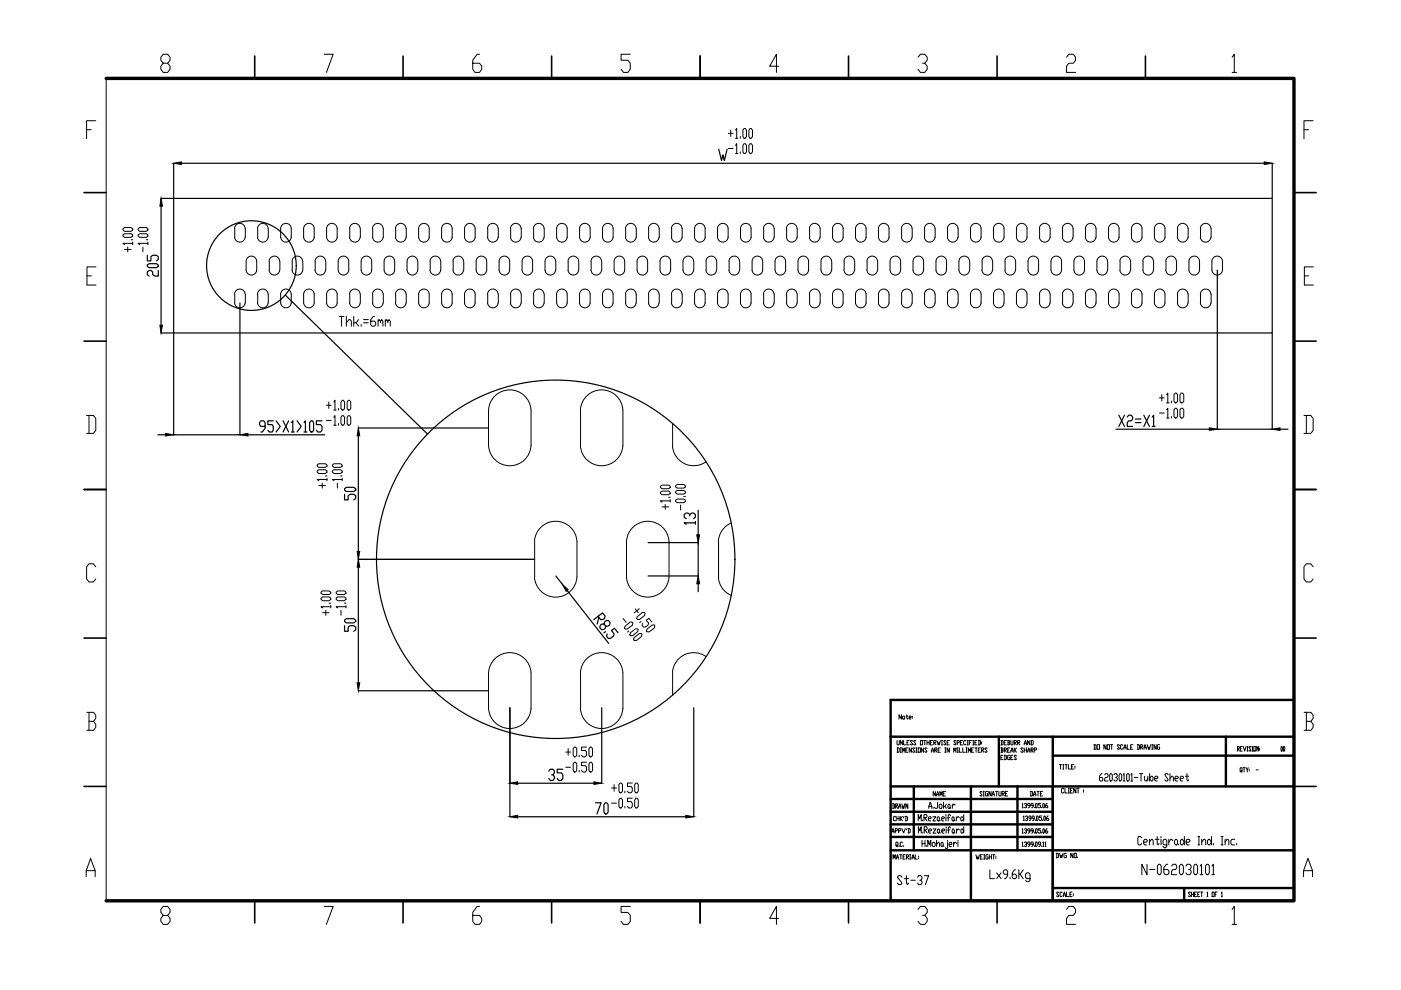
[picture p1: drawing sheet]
<svg xmlns="http://www.w3.org/2000/svg" width="297mm" height="210mm" viewBox="0 0 297 210" stroke-linecap="round" stroke-linejoin="round" font-family="sans-serif">
<!-- layer: 0 -->
<g fill="none" stroke="#000" stroke-width=".21">
<path d="M22.5 16.6v174.4M34.6 13.4l-.5-.6v-.7l.5-.6h.9l.6 .6v.7l-.6 .6h-.9l-.5 .6v.7l.5 .7h.9l.6-.7v-.7l-.6-.6M68.7 11.5h1.9l-1.4 3.9M101.7 11.5h-.5l-1 1.3v1.9l.5 .7h1l.4-.7v-.7l-.4-.6h-1.5M133.6 11.5h-1.9v1.3h1.4l.5 .6v1.3l-.5 .7h-.9l-.5-.7M165.1 14h-1.9l1.4-2.5v3.9M194.6 12.1l.5-.6h1l.5 .6v.7l-.5 .6h-.5M196.1 13.4l.5 .6v.7l-.5 .7h-1l-.5-.7M226.1 12.1l.5-.6h1l.4 .6v.7l-.4 .6h-1l-.5 .6v1.4h1.9M261.2 12.1l.5-.6v3.9M261.2 15.4h1M18.4 27.5h.9"/>
<path d="M20.3 25.6h-1.9v3.8M154.4 28.3h1M154.4 31.5h1M154.9 27.6v1.3M155.9 27.6l.3-.4v2.1M155.9 30.8l.3-.3v2M155.9 29.3h.5M155.9 32.5h.5M157 28.9v.4M157 32.2v.3M157.8 27.2h.2l.3 .4v1.3l-.3 .4h-.2l-.3-.4v-1.3zM157.8 30.5h.2l.3 .3v1.4l-.3 .3h-.2l-.3-.3v-1.4z"/>
<path d="M159 27.2h.3l.2 .4v1.3l-.2 .4h-.3l-.2-.4v-1.3zM159 30.5h.3l.2 .3v1.4l-.2 .3h-.3l-.2-.3v-1.4zM276.5 27.5h.9M278.4 25.6h-1.9v3.8M18.4 58.5h1M20.3 56.6h-1.9v3.8h1.9M26.1 49.8l.3-.2h1.4l.3 .2v.3l-.3 .2h-1.4l-.3-.2zM26.1 48.5l.3-.3h1.4l.3 .3v.3l-.3 .3h-1.4l-.3-.3zM26.4 52.9h1.4M27.1 52.4v1M27.8 50.8h.3M28.1 51.6h-2l.3 .3"/>
<path d="M28.1 51.3v.6M29.3 49.8l.3-.2h1.4l.4 .2v.3l-.4 .2h-1.4l-.3-.2zM29.3 48.5l.3-.3h1.4l.4 .3v.3l-.4 .3h-1.4l-.3-.3zM30.3 52.4v1M31 50.8h.4M31.4 51.6h-2.1l.3 .3M31.4 51.3v.6M49.7 50.3a1.12 1.12 0 0 0 1.1 1 1.12 1.12 0 0 0 1.2-1M49.7 48.4a1.12 1.12 0 0 1 1.1-1 1.12 1.12 0 0 1 1.2 1M49.8 48.4v1.9M52 48.4v1.9M52.2 55.4v1.9"/>
<path d="M52.2 55.4a1.12 1.12 0 0 1 1.1-1.1 1.12 1.12 0 0 1 1.1 1.1M54.4 55.4v1.9a1.12 1.12 0 0 1-1.1 1 1.12 1.12 0 0 1-1.1-1M54.6 50.3a1.12 1.12 0 0 0 1.1 1 1.12 1.12 0 0 0 1.1-1M54.6 48.4a1.12 1.12 0 0 1 1.1-1 1.12 1.12 0 0 1 1.1 1M54.6 48.4v1.9M56.9 48.4v1.9M57.1 55.4a1.12 1.12 0 0 1 1.1-1.1 1.12 1.12 0 0 1 1.1 1.1M57.1 55.4v1.9M59.3 55.4v1.9a1.12 1.12 0 0 1-1.1 1 1.12 1.12 0 0 1-1.1-1M59.7 47.8a1.12 1.12 0 0 1 1.3-.4 1.12 1.12 0 0 1 .8 1l-.1 1.9a1.12 1.12 0 0 1-1.1 1 1.12 1.12 0 0 1-1.1-1v-1.9zM61.9 57.3a1.12 1.12 0 0 0 1.1 1 1.12 1.12 0 0 0 1.2-1M61.9 55.4a1.12 1.12 0 0 1 1.1-1.1 1.12 1.12 0 0 1 1.2 1.1"/>
<path d="M62 55.4v1.9M64.2 55.4v1.9M64.6 47.8a1.12 1.12 0 0 1 1.2-.4 1.12 1.12 0 0 1 .8 1v1.9a1.12 1.12 0 0 1-1.1 1 1.12 1.12 0 0 1-1.1-1v-1.9zM66.8 57.3a1.12 1.12 0 0 0 1.1 1 1.12 1.12 0 0 0 1.1-1M66.8 55.4a1.12 1.12 0 0 1 1.1-1.1 1.12 1.12 0 0 1 1.1 1.1M66.8 55.4v1.9M69.1 55.4v1.9M69.5 47.8a1.12 1.12 0 0 1 1.2-.4 1.12 1.12 0 0 1 .8 1v1.9a1.12 1.12 0 0 1-1.1 1 1.12 1.12 0 0 1-1.2-1v-1.9zM71.7 55.4v1.9a1.12 1.12 0 0 0 1.1 1 1.12 1.12 0 0 0 1.1-1v-1.9M71.7 55.4a1.12 1.12 0 0 1 1.1-1.1 1.12 1.12 0 0 1 1.1 1.1M74.1 50.3a1.12 1.12 0 0 0 1.1 1 1.12 1.12 0 0 0 1.2-1M74.1 48.4a1.12 1.12 0 0 1 1.1-1 1.12 1.12 0 0 1 1.2 1"/>
<path d="M74.2 48.4v1.9M76.4 48.4v1.9M76.6 55.4v1.9a1.12 1.12 0 0 0 1.1 1 1.12 1.12 0 0 0 1.1-1v-1.9M76.6 55.4a1.12 1.12 0 0 1 1.1-1.1 1.12 1.12 0 0 1 1.1 1.1M79 50.3a1.12 1.12 0 0 0 1.1 1 1.12 1.12 0 0 0 1.1-1M79 48.4a1.12 1.12 0 0 1 1.1-1 1.12 1.12 0 0 1 1.1 1M79 48.4v1.9M81.3 48.4v1.9M81.4 55.4v1.9a1.12 1.12 0 0 0 1.2 1 1.12 1.12 0 0 0 1.1-1v-1.9M81.4 55.4a1.12 1.12 0 0 1 1.2-1.1 1.12 1.12 0 0 1 1.1 1.1M83.9 50.3a1.12 1.12 0 0 0 1.1 1 1.12 1.12 0 0 0 1.1-1M83.9 48.4a1.12 1.12 0 0 1 1.1-1 1.12 1.12 0 0 1 1.1 1"/>
<path d="M83.9 48.4v1.9M86.1 48.4v1.9M86.3 55.4v1.9a1.12 1.12 0 0 0 1.1 1 1.12 1.12 0 0 0 1.1-1l.1-1.9M86.3 55.4a1.12 1.12 0 0 1 1.1-1.1 1.12 1.12 0 0 1 1.1 1.1M89 47.8a1.12 1.12 0 0 1 1.2-.4 1.12 1.12 0 0 1 .8 1v1.9a1.12 1.12 0 0 1-1.1 1 1.12 1.12 0 0 1-1.1-1v-1.9zM91.2 57.3a1.12 1.12 0 0 0 1.1 1 1.12 1.12 0 0 0 1.1-1M91.2 55.4a1.12 1.12 0 0 1 1.1-1.1 1.12 1.12 0 0 1 1.1 1.1M91.2 55.4v1.9M93.5 55.4v1.9M93.9 47.8a1.12 1.12 0 0 1 1.2-.4 1.12 1.12 0 0 1 .8 1v1.9a1.12 1.12 0 0 1-1.2 1 1.12 1.12 0 0 1-1.1-1v-1.9zM96 57.3a1.12 1.12 0 0 0 1.2 1 1.12 1.12 0 0 0 1.1-1M96 55.4a1.12 1.12 0 0 1 1.2-1.1 1.12 1.12 0 0 1 1.1 1.1"/>
<path d="M96.1 55.4v1.9M98.3 55.4v1.9M98.7 47.8a1.12 1.12 0 0 1 1.3-.4 1.12 1.12 0 0 1 .7 1v1.9a1.12 1.12 0 0 1-1.1 1 1.12 1.12 0 0 1-1.1-1v-1.9zM101 55.4v1.9a1.12 1.12 0 0 0 1.1 1 1.12 1.12 0 0 0 1.1-1v-1.9M101 55.4a1.12 1.12 0 0 1 1.1-1.1 1.12 1.12 0 0 1 1.1 1.1M103.4 50.3a1.12 1.12 0 0 0 1.1 1 1.12 1.12 0 0 0 1.1-1M103.4 48.4a1.12 1.12 0 0 1 1.1-1 1.12 1.12 0 0 1 1.1 1M103.4 48.4v1.9M105.6 48.4v1.9M105.8 55.4v1.9a1.12 1.12 0 0 0 1.1 1 1.12 1.12 0 0 0 1.2-1v-1.9M105.8 55.4a1.12 1.12 0 0 1 1.1-1.1 1.12 1.12 0 0 1 1.2 1.1M108.2 50.3a1.12 1.12 0 0 0 1.2 1 1.12 1.12 0 0 0 1.1-1"/>
<path d="M108.2 48.4a1.12 1.12 0 0 1 1.2-1 1.12 1.12 0 0 1 1.1 1M108.3 48.4v1.9M110.5 48.4v1.9M110.7 55.4v1.9a1.12 1.12 0 0 0 1.1 1 1.12 1.12 0 0 0 1.1-1v-1.9M110.7 55.4a1.12 1.12 0 0 1 1.1-1.1 1.12 1.12 0 0 1 1.1 1.1M113.1 50.3a1.12 1.12 0 0 0 1.1 1 1.12 1.12 0 0 0 1.1-1M113.1 48.4a1.12 1.12 0 0 1 1.1-1 1.12 1.12 0 0 1 1.1 1M113.1 48.4v1.9M115.4 48.4v1.9M115.6 55.4v1.9a1.12 1.12 0 0 0 1.1 1 1.12 1.12 0 0 0 1.1-1M115.6 55.4a1.12 1.12 0 0 1 1.1-1.1 1.12 1.12 0 0 1 1.1 1.1M117.8 55.4v1.9"/>
<path d="M118.3 47.8a1.12 1.12 0 0 1 1.2-.4 1.12 1.12 0 0 1 .8 1v1.9a1.12 1.12 0 0 1-1.2 1 1.12 1.12 0 0 1-1.1-1v-1.9zM120.4 57.3a1.12 1.12 0 0 0 1.1 1 1.12 1.12 0 0 0 1.2-1M120.4 55.4a1.12 1.12 0 0 1 1.1-1.1 1.12 1.12 0 0 1 1.2 1.1M120.5 55.4v1.9M122.7 55.4v1.9M123.1 47.8a1.12 1.12 0 0 1 1.2-.4 1.12 1.12 0 0 1 .8 1v1.9a1.12 1.12 0 0 1-1.1 1 1.12 1.12 0 0 1-1.1-1v-1.9zM125.3 57.3a1.12 1.12 0 0 0 1.1 1 1.12 1.12 0 0 0 1.1-1M125.3 55.4a1.12 1.12 0 0 1 1.1-1.1 1.12 1.12 0 0 1 1.1 1.1M125.3 55.4v1.9M127.6 55.4v1.9M128 47.8a1.12 1.12 0 0 1 1.2-.4 1.12 1.12 0 0 1 .8 1v1.9a1.12 1.12 0 0 1-1.1 1 1.12 1.12 0 0 1-1.2-1v-1.9zM130.2 55.4v1.9a1.12 1.12 0 0 0 1.1 1 1.12 1.12 0 0 0 1.1-1v-1.9"/>
<path d="M130.2 55.4a1.12 1.12 0 0 1 1.1-1.1 1.12 1.12 0 0 1 1.1 1.1M132.6 50.3a1.12 1.12 0 0 0 1.1 1 1.12 1.12 0 0 0 1.2-1M132.6 48.4a1.12 1.12 0 0 1 1.1-1 1.12 1.12 0 0 1 1.2 1M132.7 48.4v1.9M134.9 48.4v1.9M135.1 55.4v1.9a1.12 1.12 0 0 0 1.1 1 1.12 1.12 0 0 0 1.1-1v-1.9M135.1 55.4a1.12 1.12 0 0 1 1.1-1.1 1.12 1.12 0 0 1 1.1 1.1M137.5 50.3a1.12 1.12 0 0 0 1.1 1 1.12 1.12 0 0 0 1.1-1M137.5 48.4a1.12 1.12 0 0 1 1.1-1 1.12 1.12 0 0 1 1.1 1M137.5 48.4v1.9M139.8 48.4v1.9M139.9 55.4v1.9a1.12 1.12 0 0 0 1.2 1 1.12 1.12 0 0 0 1.1-1v-1.9"/>
<path d="M139.9 55.4a1.12 1.12 0 0 1 1.2-1.1 1.12 1.12 0 0 1 1.1 1.1M144.6 48.4a1.1 1.1 0 0 0-1.1-1 1.1 1.1 0 0 0-1.1 1v1.9a1.12 1.12 0 0 0 1.1 1 1.12 1.12 0 0 0 1.1-1M144.6 48.4v1.9M144.8 55.4v1.9a1.12 1.12 0 0 0 1.1 1 1.12 1.12 0 0 0 1.1-1M144.8 55.4a1.12 1.12 0 0 1 1.1-1.1 1.12 1.12 0 0 1 1.1 1.1M147.1 55.4v1.9M147.5 47.8a1.12 1.12 0 0 1 1.2-.4 1.12 1.12 0 0 1 .8 1v1.9a1.12 1.12 0 0 1-1.1 1 1.12 1.12 0 0 1-1.1-1v-1.9zM149.7 57.3a1.12 1.12 0 0 0 1.1 1 1.12 1.12 0 0 0 1.1-1M149.7 55.4a1.12 1.12 0 0 1 1.1-1.1 1.12 1.12 0 0 1 1.1 1.1M149.7 55.4v1.9M152 55.4v1.9M152.4 47.8a1.12 1.12 0 0 1 1.2-.4 1.12 1.12 0 0 1 .8 1v1.9a1.12 1.12 0 0 1-1.1 1 1.12 1.12 0 0 1-1.2-1v-1.9z"/>
<path d="M154.5 55.4a1.12 1.12 0 0 1 1.2-1.1 1.12 1.12 0 0 1 1.1 1.1M154.6 55.4l-.1 1.9a1.12 1.12 0 0 0 1.2 1 1.12 1.12 0 0 0 1.1-1M156.8 55.4v1.9M157.2 47.8a1.12 1.12 0 0 1 1.3-.4 1.12 1.12 0 0 1 .7 1v1.9a1.12 1.12 0 0 1-1.1 1 1.12 1.12 0 0 1-1.1-1v-1.9zM159.5 55.4v1.9a1.12 1.12 0 0 0 1.1 1 1.12 1.12 0 0 0 1.1-1v-1.9M159.5 55.4a1.12 1.12 0 0 1 1.1-1.1 1.12 1.12 0 0 1 1.1 1.1M161.9 50.3a1.12 1.12 0 0 0 1.1 1 1.12 1.12 0 0 0 1.1-1M161.9 48.4a1.12 1.12 0 0 1 1.1-1 1.12 1.12 0 0 1 1.1 1M161.9 48.4v1.9M164.2 48.4v1.9M164.3 55.4v1.9a1.12 1.12 0 0 0 1.1 1 1.12 1.12 0 0 0 1.2-1v-1.9M164.3 55.4a1.12 1.12 0 0 1 1.1-1.1 1.12 1.12 0 0 1 1.2 1.1"/>
<path d="M169 48.4a1.1 1.1 0 0 0-1.1-1 1.1 1.1 0 0 0-1.1 1l-.1 1.9a1.12 1.12 0 0 0 1.2 1 1.12 1.12 0 0 0 1.1-1M169 48.4v1.9M169.2 55.4v1.9a1.12 1.12 0 0 0 1.1 1 1.12 1.12 0 0 0 1.1-1v-1.9M169.2 55.4a1.12 1.12 0 0 1 1.1-1.1 1.12 1.12 0 0 1 1.1 1.1M173.8 48.4a1.1 1.1 0 0 0-1.1-1 1.1 1.1 0 0 0-1.1 1v1.9a1.12 1.12 0 0 0 1.1 1 1.12 1.12 0 0 0 1.1-1M173.9 48.4v1.9M174.1 55.4v1.9a1.12 1.12 0 0 0 1.1 1 1.12 1.12 0 0 0 1.1-1M174.1 55.4a1.12 1.12 0 0 1 1.1-1.1 1.12 1.12 0 0 1 1.1 1.1M176.3 55.4v1.9M178.8 48.4a1.12 1.12 0 0 0-1.2-1 1.12 1.12 0 0 0-1.1 1v1.9a1.12 1.12 0 0 0 1.1 1 1.12 1.12 0 0 0 1.2-1M178.8 48.4v1.9M178.9 57.3a1.12 1.12 0 0 0 1.2 1 1.12 1.12 0 0 0 1.1-1"/>
<path d="M178.9 55.4a1.12 1.12 0 0 1 1.2-1.1 1.12 1.12 0 0 1 1.1 1.1M179 55.4v1.9M181.2 55.4v1.9M181.6 47.8a1.12 1.12 0 0 1 1.2-.4 1.12 1.12 0 0 1 .8 1v1.9a1.12 1.12 0 0 1-1.1 1 1.12 1.12 0 0 1-1.1-1v-1.9zM183.8 55.4a1.12 1.12 0 0 1 1.1-1.1 1.12 1.12 0 0 1 1.1 1.1M183.8 55.4v1.9a1.12 1.12 0 0 0 1.1 1 1.12 1.12 0 0 0 1.1-1M186.1 55.4v1.9M186.5 47.8a1.12 1.12 0 0 1 1.2-.4 1.12 1.12 0 0 1 .8 1v1.9a1.12 1.12 0 0 1-1.1 1 1.12 1.12 0 0 1-1.1-1v-1.9zM188.7 55.4v1.9a1.12 1.12 0 0 0 1.1 1 1.12 1.12 0 0 0 1.1-1M188.7 55.4a1.12 1.12 0 0 1 1.1-1.1 1.12 1.12 0 0 1 1.1 1.1M191 55.4v1.9M191.1 50.3a1.12 1.12 0 0 0 1.1 1 1.12 1.12 0 0 0 1.2-1"/>
<path d="M191.1 48.4a1.12 1.12 0 0 1 1.1-1 1.12 1.12 0 0 1 1.2 1M191.2 48.4v1.9M193.4 48.4v1.9M193.6 55.4v1.9a1.12 1.12 0 0 0 1.1 1 1.12 1.12 0 0 0 1.1-1v-1.9M193.6 55.4a1.12 1.12 0 0 1 1.1-1.1 1.12 1.12 0 0 1 1.1 1.1M198.2 48.4a1.1 1.1 0 0 0-1.1-1 1.1 1.1 0 0 0-1.1 1v1.9a1.12 1.12 0 0 0 1.1 1 1.12 1.12 0 0 0 1.1-1M198.3 48.4v1.9M198.4 55.4v1.9a1.12 1.12 0 0 0 1.2 1 1.12 1.12 0 0 0 1.1-1v-1.9M198.4 55.4a1.12 1.12 0 0 1 1.2-1.1 1.12 1.12 0 0 1 1.1 1.1M200.9 50.3a1.12 1.12 0 0 0 1.1 1 1.12 1.12 0 0 0 1.1-1M200.9 48.4a1.12 1.12 0 0 1 1.1-1 1.12 1.12 0 0 1 1.1 1M200.9 48.4v1.9"/>
<path d="M203.1 48.4v1.9M203.3 55.4v1.9a1.12 1.12 0 0 0 1.1 1 1.12 1.12 0 0 0 1.2-1M203.3 55.4a1.12 1.12 0 0 1 1.1-1.1 1.12 1.12 0 0 1 1.2 1.1M205.6 55.4v1.9M206 47.8a1.12 1.12 0 0 1 1.2-.4 1.12 1.12 0 0 1 .8 1v1.9a1.12 1.12 0 0 1-1.1 1 1.12 1.12 0 0 1-1.1-1v-1.9zM208.2 55.4a1.12 1.12 0 0 1 1.1-1.1 1.12 1.12 0 0 1 1.1 1.1M208.2 55.4v1.9a1.12 1.12 0 0 0 1.1 1 1.12 1.12 0 0 0 1.1-1M210.5 55.4v1.9M210.9 47.8a1.12 1.12 0 0 1 1.2-.4 1.12 1.12 0 0 1 .8 1v1.9a1.12 1.12 0 0 1-1.1 1 1.12 1.12 0 0 1-1.2-1v-1.9zM213.1 57.3a1.12 1.12 0 0 0 1.1 1 1.12 1.12 0 0 0 1.1-1M213.1 55.4a1.12 1.12 0 0 1 1.1-1.1 1.12 1.12 0 0 1 1.1 1.1M213.1 55.4v1.9"/>
<path d="M215.3 55.4v1.9M215.7 47.8a1.12 1.12 0 0 1 1.3-.4 1.12 1.12 0 0 1 .7 1v1.9a1.12 1.12 0 0 1-1.1 1 1.12 1.12 0 0 1-1.1-1v-1.9zM218 55.4v1.9a1.12 1.12 0 0 0 1.1 1 1.12 1.12 0 0 0 1.1-1v-1.9M218 55.4a1.12 1.12 0 0 1 1.1-1.1 1.12 1.12 0 0 1 1.1 1.1M222.6 48.4a1.1 1.1 0 0 0-1.1-1 1.1 1.1 0 0 0-1.1 1v1.9a1.12 1.12 0 0 0 1.1 1 1.12 1.12 0 0 0 1.1-1M222.7 48.4v1.9M222.8 55.4v1.9a1.12 1.12 0 0 0 1.2 1 1.12 1.12 0 0 0 1.1-1v-1.9M222.8 55.4a1.12 1.12 0 0 1 1.2-1.1 1.12 1.12 0 0 1 1.1 1.1M225.2 50.3a1.12 1.12 0 0 0 1.2 1 1.12 1.12 0 0 0 1.1-1M225.2 48.4a1.12 1.12 0 0 1 1.2-1 1.12 1.12 0 0 1 1.1 1M225.3 48.4v1.9M227.5 48.4v1.9"/>
<path d="M227.7 55.4v1.9a1.12 1.12 0 0 0 1.1 1 1.12 1.12 0 0 0 1.1-1v-1.9M227.7 55.4a1.12 1.12 0 0 1 1.1-1.1 1.12 1.12 0 0 1 1.1 1.1M230.1 48.4a1.15 1.15 0 0 1 1.2-1 1.15 1.15 0 0 1 1.1 1v1.9a1.12 1.12 0 0 1-1.2 1 1.12 1.12 0 0 1-1.1-1M230.2 48.4v1.9M232.6 55.4v1.9a1.12 1.12 0 0 0 1.1 1 1.12 1.12 0 0 0 1.1-1M232.6 55.4a1.12 1.12 0 0 1 1.1-1.1 1.12 1.12 0 0 1 1.1 1.1M234.9 55.4v1.9M235.3 47.8a1.12 1.12 0 0 1 1.2-.4 1.12 1.12 0 0 1 .8 1v1.9a1.12 1.12 0 0 1-1.2 1 1.12 1.12 0 0 1-1.1-1v-1.9zM237.4 55.4a1.12 1.12 0 0 1 1.2-1.1 1.12 1.12 0 0 1 1.1 1.1M237.5 55.4l-.1 1.9a1.12 1.12 0 0 0 1.2 1 1.12 1.12 0 0 0 1.1-1M239.7 55.4v1.9M240.1 47.8a1.12 1.12 0 0 1 1.2-.4 1.12 1.12 0 0 1 .8 1v1.9a1.12 1.12 0 0 1-1.1 1 1.12 1.12 0 0 1-1.1-1v-1.9z"/>
<path d="M242.3 55.4a1.12 1.12 0 0 1 1.1-1.1 1.12 1.12 0 0 1 1.1 1.1M242.3 55.4v1.9M244.6 55.4l-.1 1.9a1.12 1.12 0 0 1-1.1 1 1.12 1.12 0 0 1-1.1-1M245 47.8a1.12 1.12 0 0 1 1.2-.4 1.12 1.12 0 0 1 .8 1v1.9a1.12 1.12 0 0 1-1.1 1 1.12 1.12 0 0 1-1.1-1v-1.9zM247.2 57.3a1.12 1.12 0 0 0 1.1 1 1.12 1.12 0 0 0 1.1-1M247.2 55.4a1.12 1.12 0 0 1 1.1-1.1 1.12 1.12 0 0 1 1.1 1.1M247.2 55.4v1.9M249.5 55.4v1.9M251.9 48.4a1.1 1.1 0 0 0-1.1-1 1.1 1.1 0 0 0-1.1 1l-.1 1.9a1.12 1.12 0 0 0 1.1 1 1.12 1.12 0 0 0 1.2-1M251.9 48.4v1.9M252.1 55.4v1.9a1.12 1.12 0 0 0 1.1 1 1.12 1.12 0 0 0 1.1-1v-1.9M252.1 55.4a1.12 1.12 0 0 1 1.1-1.1 1.12 1.12 0 0 1 1.1 1.1"/>
<path d="M254.5 48.4a1.15 1.15 0 0 1 1.1-1 1.15 1.15 0 0 1 1.2 1l-.1 1.9a1.12 1.12 0 0 1-1.1 1 1.12 1.12 0 0 1-1.1-1M254.5 48.4v1.9M256.9 55.4l.1 1.9a1.12 1.12 0 0 0 1.1 1 1.12 1.12 0 0 0 1.1-1v-1.9M257 55.4a1.12 1.12 0 0 1 1.1-1.1 1.12 1.12 0 0 1 1.1 1.1M276.5 58.5h1M278.5 56.6h-2v3.8h2M49.7 64.2a1.12 1.12 0 0 0 1.1 1.1 1.12 1.12 0 0 0 1.2-1.1M49.7 62.3a1.12 1.12 0 0 1 1.1-1 1.12 1.12 0 0 1 1.2 1M49.8 62.3v1.9M52 62.3v1.9M54.6 64.2a1.12 1.12 0 0 0 1.1 1.1 1.12 1.12 0 0 0 1.1-1.1M54.6 62.3a1.12 1.12 0 0 1 1.1-1 1.12 1.12 0 0 1 1.1 1"/>
<path d="M54.6 62.3v1.9M56.9 62.3v1.9M59.5 64.2v-1.9a1.12 1.12 0 0 1 1.1-1 1.12 1.12 0 0 1 1.1 1l.1 1.9M59.5 64.2a1.12 1.12 0 0 0 1.1 1.1 1.12 1.12 0 0 0 1.1-1.1M64.4 64.2v-1.9a1.12 1.12 0 0 1 1.1-1 1.12 1.12 0 0 1 1.1 1v1.9M64.4 64.2a1.12 1.12 0 0 0 1.1 1.1 1.12 1.12 0 0 0 1.1-1.1M69.2 64.2v-1.9a1.12 1.12 0 0 1 1.2-1 1.12 1.12 0 0 1 1.1 1v1.9M69.2 64.2a1.12 1.12 0 0 0 1.2 1.1 1.12 1.12 0 0 0 1.1-1.1M71.9 67.1h1M72.4 67.1v2.1M73.4 68.4l.6-.6h.2l.3 .3v1.1M73.4 67.1v2.1"/>
<path d="M74.1 64.2a1.12 1.12 0 0 0 1.1 1.1 1.12 1.12 0 0 0 1.2-1.1M74.1 62.3a1.12 1.12 0 0 1 1.1-1 1.12 1.12 0 0 1 1.2 1M74.2 62.3v1.9M75 67.1v2.1M75.5 68.4l.5 .8M76 67.8l-.5 .6h-.5M76.4 62.3v1.9M76.6 68.8v.4M77.1 67.8h1M77.1 68.4h1M79 64.2a1.12 1.12 0 0 0 1.1 1.1 1.12 1.12 0 0 0 1.1-1.1M79 62.3a1.12 1.12 0 0 1 1.1-1 1.12 1.12 0 0 1 1.1 1"/>
<path d="M79 62.3v1.9M79.4 67.1h-.3l-.5 .7v1l.3 .4h.5l.3-.4v-.4l-.3-.3h-.8M80.2 68.1l.2-.3 .3 .3v.3M80.2 67.8v1.4M80.7 68.1l.2-.3 .3 .3v1.1M81.3 62.3v1.9M81.7 68.1l.3-.3 .2 .3v.3M81.7 67.8v1.4M82.2 68.1l.3-.3 .2 .3v1.1M83.9 64.2a1.12 1.12 0 0 0 1.1 1.1 1.12 1.12 0 0 0 1.1-1.1M83.9 62.3a1.12 1.12 0 0 1 1.1-1 1.12 1.12 0 0 1 1.1 1M83.9 62.3v1.9"/>
<path d="M86.1 62.3v1.9M88.8 64.2v-1.9a1.12 1.12 0 0 1 1.1-1 1.12 1.12 0 0 1 1.1 1v1.9M88.8 64.2a1.12 1.12 0 0 0 1.1 1.1 1.12 1.12 0 0 0 1.1-1.1M93.6 64.2v-1.9a1.12 1.12 0 0 1 1.1-1 1.12 1.12 0 0 1 1.2 1v1.9M93.6 64.2a1.12 1.12 0 0 0 1.1 1.1 1.12 1.12 0 0 0 1.2-1.1M98.5 64.2v-1.9a1.12 1.12 0 0 1 1.1-1 1.12 1.12 0 0 1 1.1 1v1.9M98.5 64.2a1.12 1.12 0 0 0 1.1 1.1 1.12 1.12 0 0 0 1.1-1.1M103.4 64.2a1.12 1.12 0 0 0 1.1 1.1 1.12 1.12 0 0 0 1.1-1.1M103.4 62.3a1.12 1.12 0 0 1 1.1-1 1.12 1.12 0 0 1 1.1 1M103.4 62.3v1.9M105.6 62.3v1.9M108.2 64.2a1.12 1.12 0 0 0 1.2 1.1 1.12 1.12 0 0 0 1.1-1.1"/>
<path d="M108.2 62.3a1.12 1.12 0 0 1 1.2-1 1.12 1.12 0 0 1 1.1 1M108.3 62.3v1.9M110.5 62.3v1.9M113.1 64.2a1.12 1.12 0 0 0 1.1 1.1 1.12 1.12 0 0 0 1.1-1.1M113.1 62.3a1.12 1.12 0 0 1 1.1-1 1.12 1.12 0 0 1 1.1 1M113.1 62.3v1.9M115.4 62.3v1.9M118 64.2v-1.9a1.12 1.12 0 0 1 1.1-1 1.12 1.12 0 0 1 1.2 1v1.9M118 64.2a1.12 1.12 0 0 0 1.1 1.1 1.12 1.12 0 0 0 1.2-1.1M122.9 64.2v-1.9a1.12 1.12 0 0 1 1.1-1 1.12 1.12 0 0 1 1.1 1v1.9M122.9 64.2a1.12 1.12 0 0 0 1.1 1.1 1.12 1.12 0 0 0 1.1-1.1M127.7 64.2v-1.9a1.12 1.12 0 0 1 1.2-1 1.12 1.12 0 0 1 1.1 1v1.9"/>
<path d="M127.7 64.2a1.12 1.12 0 0 0 1.2 1.1 1.12 1.12 0 0 0 1.1-1.1M132.6 64.2a1.12 1.12 0 0 0 1.1 1.1 1.12 1.12 0 0 0 1.2-1.1M132.6 62.3a1.12 1.12 0 0 1 1.1-1 1.12 1.12 0 0 1 1.2 1M132.7 62.3v1.9M134.9 62.3v1.9M137.5 64.2a1.12 1.12 0 0 0 1.1 1.1 1.12 1.12 0 0 0 1.1-1.1M137.5 62.3a1.12 1.12 0 0 1 1.1-1 1.12 1.12 0 0 1 1.1 1M137.5 62.3v1.9M139.8 62.3v1.9M142.4 64.2a1.12 1.12 0 0 0 1.1 1.1 1.12 1.12 0 0 0 1.1-1.1M144.6 62.3a1.12 1.12 0 0 0-1.1-1 1.12 1.12 0 0 0-1.1 1v1.9M144.6 62.3v1.9"/>
<path d="M147.3 64.2v-1.9a1.12 1.12 0 0 1 1.1-1 1.12 1.12 0 0 1 1.1 1v1.9M147.3 64.2a1.12 1.12 0 0 0 1.1 1.1 1.12 1.12 0 0 0 1.1-1.1M152.1 64.2v-1.9a1.12 1.12 0 0 1 1.2-1 1.12 1.12 0 0 1 1.1 1v1.9M152.1 64.2a1.12 1.12 0 0 0 1.2 1.1 1.12 1.12 0 0 0 1.1-1.1M157 64.2v-1.9a1.12 1.12 0 0 1 1.1-1 1.12 1.12 0 0 1 1.1 1v1.9M157 64.2a1.12 1.12 0 0 0 1.1 1.1 1.12 1.12 0 0 0 1.1-1.1M161.9 64.2a1.12 1.12 0 0 0 1.1 1.1 1.12 1.12 0 0 0 1.1-1.1M161.9 62.3a1.12 1.12 0 0 1 1.1-1 1.12 1.12 0 0 1 1.1 1M161.9 62.3v1.9M164.2 62.3v1.9M166.7 64.2a1.12 1.12 0 0 0 1.2 1.1 1.12 1.12 0 0 0 1.1-1.1M169 62.3a1.12 1.12 0 0 0-1.1-1 1.12 1.12 0 0 0-1.2 1l.1 1.9"/>
<path d="M169 62.3v1.9M171.6 64.2a1.12 1.12 0 0 0 1.1 1.1 1.12 1.12 0 0 0 1.1-1.1M173.8 62.3a1.12 1.12 0 0 0-1.1-1 1.12 1.12 0 0 0-1.1 1v1.9M173.9 62.3v1.9M176.5 64.2a1.12 1.12 0 0 0 1.1 1.1 1.12 1.12 0 0 0 1.2-1.1M178.8 62.3a1.12 1.12 0 0 0-1.2-1 1.12 1.12 0 0 0-1.1 1v1.9M178.8 62.3v1.9M181.4 64.2v-1.9a1.12 1.12 0 0 1 1.1-1 1.12 1.12 0 0 1 1.1 1v1.9M181.4 64.2a1.12 1.12 0 0 0 1.1 1.1 1.12 1.12 0 0 0 1.1-1.1M186.3 64.2v-1.9a1.12 1.12 0 0 1 1.1-1 1.12 1.12 0 0 1 1.1 1v1.9M186.3 64.2a1.12 1.12 0 0 0 1.1 1.1 1.12 1.12 0 0 0 1.1-1.1M191.1 64.2a1.12 1.12 0 0 0 1.1 1.1 1.12 1.12 0 0 0 1.2-1.1"/>
<path d="M191.1 62.3a1.12 1.12 0 0 1 1.1-1 1.12 1.12 0 0 1 1.2 1M191.2 62.3v1.9M193.4 62.3v1.9M196 64.2a1.12 1.12 0 0 0 1.1 1.1 1.12 1.12 0 0 0 1.1-1.1M198.2 62.3a1.12 1.12 0 0 0-1.1-1 1.12 1.12 0 0 0-1.1 1v1.9M198.3 62.3v1.9M200.9 64.2a1.12 1.12 0 0 0 1.1 1.1 1.12 1.12 0 0 0 1.1-1.1M200.9 62.3a1.12 1.12 0 0 1 1.1-1 1.12 1.12 0 0 1 1.1 1M200.9 62.3v1.9M203.1 62.3v1.9M205.8 64.2v-1.9a1.12 1.12 0 0 1 1.1-1 1.12 1.12 0 0 1 1.1 1v1.9M205.8 64.2a1.12 1.12 0 0 0 1.1 1.1 1.12 1.12 0 0 0 1.1-1.1"/>
<path d="M210.6 64.2v-1.9a1.12 1.12 0 0 1 1.2-1 1.12 1.12 0 0 1 1.1 1v1.9M210.6 64.2a1.12 1.12 0 0 0 1.2 1.1 1.12 1.12 0 0 0 1.1-1.1M215.5 64.2v-1.9a1.12 1.12 0 0 1 1.1-1 1.12 1.12 0 0 1 1.1 1v1.9M215.5 64.2a1.12 1.12 0 0 0 1.1 1.1 1.12 1.12 0 0 0 1.1-1.1M220.4 64.2a1.12 1.12 0 0 0 1.1 1.1 1.12 1.12 0 0 0 1.1-1.1M222.6 62.3a1.12 1.12 0 0 0-1.1-1 1.12 1.12 0 0 0-1.1 1v1.9M222.7 62.3v1.9M225.2 64.2a1.12 1.12 0 0 0 1.2 1.1 1.12 1.12 0 0 0 1.1-1.1M225.2 62.3a1.12 1.12 0 0 1 1.2-1 1.12 1.12 0 0 1 1.1 1M225.3 62.3v1.9M227.5 62.3v1.9M230.1 64.2a1.12 1.12 0 0 0 1.1 1.1 1.12 1.12 0 0 0 1.2-1.1"/>
<path d="M230.1 62.3a1.12 1.12 0 0 1 1.1-1 1.12 1.12 0 0 1 1.2 1v1.9M230.2 62.3v1.9M235 64.2v-1.9a1.12 1.12 0 0 1 1.1-1 1.12 1.12 0 0 1 1.2 1v1.9M235 64.2a1.12 1.12 0 0 0 1.1 1.1 1.12 1.12 0 0 0 1.2-1.1M239.9 64.2v-1.9a1.12 1.12 0 0 1 1.1-1 1.12 1.12 0 0 1 1.1 1v1.9M239.9 64.2a1.12 1.12 0 0 0 1.1 1.1 1.12 1.12 0 0 0 1.1-1.1M244.8 64.2v-1.9a1.12 1.12 0 0 1 1.1-1 1.12 1.12 0 0 1 1.1 1v1.9M244.8 64.2a1.12 1.12 0 0 0 1.1 1.1 1.12 1.12 0 0 0 1.1-1.1M249.6 64.2a1.12 1.12 0 0 0 1.1 1.1 1.12 1.12 0 0 0 1.2-1.1M251.9 62.3a1.12 1.12 0 0 0-1.2-1 1.12 1.12 0 0 0-1.1 1l.1 1.9M251.9 62.3v1.9M254.5 64.2a1.12 1.12 0 0 0 1.1 1.1 1.12 1.12 0 0 0 1.1-1.1"/>
<path d="M254.5 62.3a1.12 1.12 0 0 1 1.1-1 1.12 1.12 0 0 1 1.1 1l.1 1.9M254.5 62.3v1.9M18.4 88.1h1.4l.5 .6v2.6l-.5 .6h-1.4M18.9 88.1v3.8M67.3 99.9l.3-.3h1.4l.3 .3v.2l-.3 .3h-1.4l-.3-.3zM67.3 98.6l.3-.3h1.4l.3 .3v.2l-.3 .3h-1.4l-.3-.3zM69.2 85.9h1M69.2 89.1h1M69.7 85.2v1.4M70.5 99.9l.3-.3h1.4l.3 .3v.2l-.3 .3h-1.4l-.3-.3zM70.5 98.6l.3-.3h1.4l.3 .3v.2l-.3 .3h-1.4l-.3-.3zM70.8 85.2l.2-.3v2"/>
<path d="M70.8 88.5l.2-.4v2.1M70.8 86.9h.5M70.8 90.2h.5M71.8 86.6v.3M71.8 89.8v.4M72.5 84.9h.3l.3 .3v1.4l-.3 .3h-.3l-.2-.3v-1.4zM72.5 88.1h.3l.3 .4v1.3l-.3 .4h-.3l-.2-.4v-1.3zM73.9 84.9h.2l.3 .3v1.4l-.3 .3h-.2l-.3-.3v-1.4zM73.9 88.1h.2l.3 .4v1.3l-.3 .4h-.2l-.3-.4v-1.3zM104.7 84.2a4.5 4.5 0 0 1 4.9-1.3 4.5 4.5 0 0 1 3 4v7.6a4.5 4.5 0 0 1-4.5 4.2 4.5 4.5 0 0 1-4.5-4.2v-7.6a4.5 4.5 0 0 1 1.1-2.7zM132.1 86.9a4.5 4.5 0 0 0-4.5-4.2 4.5 4.5 0 0 0-4.5 4.2v7.6a4.5 4.5 0 0 0 4.5 4.2 4.5 4.5 0 0 0 4.5-4.2M132.1 86.9v7.6"/>
<path d="M142.6 89.8v4.7a4.5 4.5 0 0 0 7.1 3.4M245.8 84.4h1M245.8 87.6h1M246.3 83.7v1.3M247.3 83.7l.3-.4v2.1M247.3 86.9l.3-.3v2M247.3 85.4h.6M247.3 88.6h.6M248.4 85v.4M248.4 88.3v.3M249.2 83.3h.2l.3 .4v1.3l-.3 .4h-.2l-.3-.4v-1.3zM249.2 86.6h.2l.3 .3v1.4l-.3 .3h-.2l-.3-.3v-1.4z"/>
<path d="M250.4 83.3h.3l.3 .4v1.3l-.3 .4h-.3l-.2-.4v-1.3zM250.4 86.6h.3l.3 .3v1.4l-.3 .3h-.3l-.2-.3v-1.4zM276.5 88.1h1.4l.5 .6v2.6l-.5 .6h-1.4M277 88.1v3.8M67.6 102.9h1.4M68.3 102.4v1.1M69 100.9h.3M69.3 101.7h-2l.3 .2M69.3 101.4v.5M71.5 102.4v1.1M72.2 100.9h.3M72.5 101.7h-2l.3 .2"/>
<path d="M72.5 101.4v.5M113.3 114.8a4.5 4.5 0 0 1 4.5-4.3 4.5 4.5 0 0 1 4.5 4.3M113.4 114.8v7.6M122.3 114.8v7.6M132.8 114.8v7.6M132.8 114.8a4.5 4.5 0 0 1 4.5-4.3 4.5 4.5 0 0 1 4.5 4.3M140 104.4l.4-.3h1.4l.3 .3v.2l-.3 .3h-1.4l-.4-.3zM140 103.1l.4-.2h1.4l.3 .2v.3l-.3 .2h-1.4l-.4-.2zM140.4 107.5h1.4M141 107v1M141.8 105.4h.3M141.8 114.8v7.6"/>
<path d="M142.1 106.2h-2.1l.4 .3M142.1 105.9v.6M143.2 106.1l.4-.3h1.4l.3 .3v.2l-.3 .3h-1.4l-.4-.3zM143.2 104.3l.4-.3h1.4l.3 .3v.2l-.3 .3h-1.4l-.4-.3zM143.2 103l.4-.3h1.4l.3 .3v.2l-.3 .3h-1.4l-.4-.3zM144.3 107.1v1M145 105.3h.3M152.3 114.8v7.6M155 110.9a4.5 4.5 0 0 0-2.7 3.9M20.3 120.2l-.5-.7h-.9l-.5 .7v2.6l.5 .6h.9l.5-.6M68.1 126.8l.3-.2h1.4l.3 .2v.3l-.3 .3h-1.4l-.3-.3zM68.1 125.5l.3-.2h1.4l.3 .2v.3l-.3 .3h-1.4l-.3-.3z"/>
<path d="M68.4 129.9h1.4M69.1 129.4v1.1M69.8 127.9h.3M70.1 128.6h-2l.3 .3M70.1 128.4v.5M71.3 126.8l.3-.2h1.4l.3 .2v.3l-.3 .3h-1.4l-.3-.3zM71.3 125.5l.3-.2h1.4l.3 .2v.3l-.3 .3h-1.4l-.3-.3zM72.3 129.4v1.1M73 127.9h.3M73.3 128.6h-2l.3 .3M73.3 128.4v.5M104.7 139.9a4.5 4.5 0 0 1 4.9-1.3 4.5 4.5 0 0 1 3 4v7.6a4.5 4.5 0 0 1-4.5 4.3 4.5 4.5 0 0 1-4.5-4.3v-7.6a4.5 4.5 0 0 1 1.1-2.7z"/>
<path d="M113.3 122.4a4.5 4.5 0 0 0 4.5 4.2 4.5 4.5 0 0 0 4.5-4.2M132.1 131.1l.6 .8M132.5 132.8l1.1-.9h.4l.2 .2-.1 .4-1.1 .9h-.4l-.2-.2zM132.8 122.4a4.5 4.5 0 0 0 4.5 4.2 4.5 4.5 0 0 0 4.5-4.2M133.3 133.8l-.3 .2M133.6 134.2l1.1-.9h.5l.1 .2-.1 .4-1.1 .9h-.4l-.2-.2zM134.4 135.2l1.1-.8 .5-.1 .1 .2-.1 .4-1.1 .9h-.4l-.1-.2zM134.7 129.1l.6 .8M135.1 130.8l1.1-.9h.4l.2 .2-.1 .4-1.1 .8h-.4l-.2-.2zM135.5 129.1l-1 .8M135.9 131.8l-.3 .2M137.2 133.4l1-.9h.5l.1 .2v.4l-1.1 .9h-.5l-.1-.2z"/>
<path d="M138.2 131.9l-.6-.8-.6 .4 .5 .6-.1 .4-.6 .5h-.4l-.3-.4 .1-.4M149.7 139.2a4.5 4.5 0 0 0-7.1 3.4v4.8M152.3 122.4a4.5 4.5 0 0 0 2.7 3.8M278.4 120.2l-.5-.7h-.9l-.5 .7v2.6l.5 .6h.9l.5-.6M18.4 151h1.4l.5 .7v.6l-.5 .6M18.9 152.9h.9l.5 .7v.6l-.5 .6h-1.4M18.9 151v3.8M120 159.5h1M120.5 158.7v1.4M121.8 158.4h.2l.3 .3v1.4l-.3 .4h-.2l-.3-.4v-1.4zM124.4 158.4h-1.1v.7h.8l.3 .4v.6l-.3 .4h-.5l-.3-.4M125.1 158.4h.3l.2 .3v1.4l-.2 .4h-.3l-.2-.4v-1.4z"/>
<path d="M132.1 142.6a4.5 4.5 0 0 0-4.5-4.2 4.5 4.5 0 0 0-4.5 4.2v7.6a4.5 4.5 0 0 0 4.5 4.3 4.5 4.5 0 0 0 4.5-4.3M132.1 142.6v7.6M190.2 157l.1 .9 .4-.1v-.8M190.2 158.6l.5 .1v.6l-.2 .2h-.3M190.3 158.6v.9M190.9 158.6h.2M190.9 159.5h.2M191 158.6v.9M191.1 151.5v1l-.5-1v1M191.4 157v.9l-.5-.9v.9M191.4 159.5v-.9l.2 .6 .2-.6v.9M191.5 151.8l.3 .2-.1 .5-.4-.2z"/>
<path d="M191.6 157v.9h.5M192.1 159h.2M192.1 151.8h.4M192.3 151.5v.8l.1 .2 .1-.2M192.3 157.5h.2M192.5 158.6h-.4v.9h.4M192.8 157h-.5v.9h.5M192.8 152.2h.3l.1-.2-.1-.2h-.2l-.1 .2 .1 .5h.2M193.2 158.6v.9l-.4-.9v.9M193.4 151.8v.2M193.4 152.2v.1M193.5 157.1l-.4-.1-.1 .1 .5 .7-.1 .1h-.3l-.1-.1"/>
<path d="M194 158.7l-.4-.1-.1 .1 .5 .6-.2 .2h-.2l-.1-.2M194.2 157.1l-.1-.1-.4 .1 .5 .7-.1 .1-.4-.1M194.2 158.6h.2M194.2 159.5h.2M194.3 158.6v.9M194.7 158.6h.4v.9h-.4zM195.1 157h.5v.9h-.5zM195.8 158.6v.9l-.4-.9v.9M195.8 157h.5M196.1 157v.9M196.5 158.7l-.1-.1-.3 .1 .4 .6-.1 .2-.3-.2M196.5 157.5h.5"/>
<path d="M196.5 157v.9M197 157v.9M197.3 157.5h.2M197.5 159.5l.2-.9 .3 .9M197.5 159.2h.5M197.7 157h-.4v.9h.4M198 157.5h.3l.1-.4-.4-.1v.9M198.1 157.5l.3 .4M198.2 159h.4v-.4h-.4v.9M198.3 159l.4 .5M198.7 157l.2 .9 .1-.4 .2 .4 .2-.9M198.9 159h.3"/>
<path d="M199.4 158.6h-.5v.9h.5M199.6 157.9h.2M199.6 157h.2M199.7 157v.9M200.3 158.6h.3M200.3 159.5h.3M200.4 158.6v.9M200.6 157.1l-.2-.1-.3 .1 .5 .7-.2 .1-.3-.1M200.8 157.5h.2M201.3 157h-.5v.9h.5M201.3 158.6v.9l-.5-.9v.9M202.2 159.5v-.9l.3 .6 .2-.6v.9"/>
<path d="M202.7 157.1l-.1-.1-.4 .1 .5 .7-.1 .1-.4-.1M202.9 157.5h.4l.1-.4-.5-.1v.9M202.9 158.6h.2M202.9 159.5h.2M203.1 158.6v.9M203.4 158.6v.9h.5M203.6 157.5h.3M204.1 157h-.5v.9h.5M204.1 158.6v.9h.5M204.8 157.1l-.1-.1-.4 .1v.7l.2 .1h.2l.1-.1M204.8 158.6h.2M204.8 159.5h.2"/>
<path d="M204.9 158.6v.9M205 157.9h.3M205 157h.3M205.2 157v.9M205.3 159.5v-.9l.2 .6 .3-.6v.9M205.5 157.5h.3M206 157h-.5v.9M206 159h.2M206.2 157.9h.2M206.2 157h.2M206.4 157v.9M206.4 158.6h-.4v.9h.4"/>
<path d="M206.7 157.5h.3M206.7 158.6h.5M207 158.6v.9M207.2 157h-.5v.9h.5M207.4 157l.5 .1v.7l-.1 .1h-.4M207.4 159h.2M207.5 157v.9M207.9 158.6h-.5v.9h.5M208.1 159h.4l.1-.3-.5-.1v.9M208.1 157.3v.2M208.1 157.6v.2M208.2 159l.4 .5"/>
<path d="M209.3 158.7l-.1-.1-.4 .1 .5 .6-.1 .2-.4-.2M212.2 157l.5 .1v.7l-.2 .1h-.3M212.2 158.6l.5 .1-.2 .3M212.3 159h.2l.2 .3-.2 .2h-.3M212.3 157v.9M212.3 158.6v.9M212.9 159h.4l.1-.3-.5-.1v.9M212.9 157.5h.2M213 159l.4 .5M213.4 157h-.5v.9h.5M213.6 157l.5 .1-.1 .4M213.6 159h.3"/>
<path d="M213.7 157.5h.3l.1 .3-.1 .1h-.4M213.7 157v.9M214.1 158.6h-.5v.9h.5M214.3 157l.1 .9h.3l.1-.1v-.8M214.3 159.5l.3-.9 .2 .9M214.3 159.2h.5M215 157.5h.4l.1-.4-.5-.1v.9M215 158.6v.9M215.2 157.5l.3 .4M215.2 159l.3 .5M215.5 158.6l-.5 .4M215.8 157.5h.3l.1-.4-.4-.1v.9"/>
<path d="M215.9 157.5l.3 .4M216.9 158.7l-.1-.1-.4 .1 .5 .6-.1 .2-.4-.2M217.2 157.9l.2-.9 .2 .9M217.2 159h.4M217.2 157.6h.4M217.2 158.6v.9M217.6 158.6v.9M217.9 159.5l.2-.9 .2 .9M217.9 159.2h.4M218.3 157v.9l-.4-.9v.9M218.6 157l.5 .1v.7l-.2 .1h-.3M218.6 159h.3l.2-.3-.5-.1v.9"/>
<path d="M218.7 157v.9M218.7 159l.4 .5M219.3 159h.4l.1-.3-.5-.1v.9M231.9 157.9h.4l.1 .2v.6l-.1 .2h-.4M232 157.9v1M232.6 157.9h.5v1h-.5zM234.5 157.9v1l-.5-1v1M234.8 157.9h.4v1h-.4zM235.4 157.9h.5M235.7 157.9v1M237.3 158.1l-.1-.2-.3 .2 .4 .6-.1 .2-.3-.2M238.1 158.1l-.2-.2-.3 .2 .1 .8 .4-.2"/>
<path d="M238.3 158.9l.2-1 .2 1M238.3 158.5h.4M239 157.9v1h.5M239.7 158.4h.2M240.2 157.9h-.5v1h.5M241.1 157.9h.4l.1 .2-.1 .8h-.4M241.2 157.9v1M241.8 158.4h.4l.1-.2-.1-.3h-.4v1M242 158.4l.3 .5M242.6 158.9l.2-1 .2 1M242.6 158.5h.4M243.2 157.9l.3 1 .1-.5 .1 .5 .3-1"/>
<path d="M244.2 157.9h.2M244.2 158.9h.2M244.3 157.9v1M245.1 157.9v1l-.4-1v1M245.9 157.9h-.4l-.1 .2 .1 .8h.4v-.5h-.2M262.4 158.7l.3-.1v-.3h-.3v.9M262.5 158.7l.2 .5M263 158.7h.2M263.4 158.3h-.4v.9h.4M263.6 158.3l.3 .9 .3-.9M264.4 159.2h.2M264.4 158.3h.2"/>
<path d="M264.5 158.3v.9M265.2 158.4l-.3-.1-.1 .1 .4 .7-.1 .1-.3-.1M265.4 159.2h.2M265.4 158.3h.2M265.5 158.3v.9M265.8 158.3h.5v.9h-.5zM266.9 158.3v.9l-.4-.9v.9M267.1 158.6v.1M267.1 158.9v.2M271.7 158.3l.2 .1-.1 .8-.2-.1zM272.2 158.3l.2 .1-.1 .8-.2-.1zM276.5 151h1.4l.5 .7v.6l-.5 .6"/>
<path d="M277 152.9h.9l.5 .7v.6l-.5 .6h-1.4M277 151v3.8M120 162.7h1M121.8 161.6h.2l.3 .4v1.4l-.3 .3h-.2l-.3-.3v-1.4zM122.8 160.1v.4M122.8 163.4v.3M124.4 161.6h-1.1v.7h.8l.3 .4v.7l-.3 .3h-.5l-.3-.3M125.1 161.6h.3l.2 .4v1.4l-.2 .3h-.3l-.2-.3v-1.4zM129.7 167.1h1M129.7 170.3h1M130.2 166.4v1.4M131.5 166h.2l.3 .4v1.4l-.3 .3h-.2l-.3-.3v-1.4z"/>
<path d="M131.5 169.2h.2l.3 .4v1.4l-.3 .3h-.2l-.3-.3v-1.4zM132.5 167.8v.3M132.5 171v.3M134.1 166h-1.1v.7h.8l.3 .4v.7l-.3 .3h-.5l-.3-.3M134.1 169.2h-1.1v.8h.8l.3 .3v.7l-.3 .3h-.5l-.3-.3M134.8 166h.3l.2 .4v1.4l-.2 .3h-.3l-.2-.3v-1.4zM134.8 169.2h.3l.2 .4v1.4l-.2 .3h-.3l-.2-.3v-1.4zM189.1 176.6l.2-.9 .3 .9M189.1 176.3h.5M189.3 170.4h.3l.1 .2v.6l-.1 .2h-.3M189.3 170.4v1M189.8 176.1h.3l.2-.1-.2-.3h-.3v.9"/>
<path d="M189.9 170.9h.3v-.5h-.3v1M189.9 173.3l-.1-.2-.4 .2v.6l.2 .1 .3-.1M190 170.9l.3 .5M190.1 179.1l.2 .2-.2 .2-.2-.8 .4-.2 .1 .2-.1 .6 .1 .2M190.1 173.1v.9M190.1 173.6h.5M190.5 171.4l.3-1 .2 1M190.5 176.1h.4l.1-.1-.1-.3h-.4v.9M190.5 171.1h.5M190.6 173.1v.9M190.7 179.3v.2M190.9 173.1v.9"/>
<path d="M191 173.6l.3 .4M191.2 170.4l.2 1 .1-.5 .1 .5 .2-1M191.2 175.7l.4 .9 .3-.9M191.3 173.1l-.4 .5M191.3 178.7l-.1-.2-.3 .2v.6l.1 .2 .3-.2M191.6 179.3v.2M191.7 173.1l-.2 .3M191.9 173.1h.4l.1 .2v.6l-.5 .1M192.1 173.1v.9M192.3 175.7l-.1 .3M192.5 170.4v1l-.4-1v1M192.5 175.7h.4l.1 .1v.7l-.5 .1"/>
<path d="M192.6 175.7v.9M194.7 174.1v-1.4l.3 .9 .3-.9v1.4M194.7 176.6v-1.3l.3 .9 .3-.9v1.3M195.5 178.2v1.3M195.5 178.8h.6M195.6 173.8v.3M195.7 176.4v.2M195.9 173.4h.5l.1-.2-.1-.5h-.5v1.4M195.9 176h.5l.2-.2-.2-.5h-.5v1.3M196.1 173.4l.4 .7M196.1 176l.5 .6M196.1 178.2v1.3"/>
<path d="M196.4 179.3v.2M196.7 179.5v-1.3l.3 .9 .3-.9v1.3M196.8 173.6h.5l.2-.2-.2-.2h-.3l-.2 .2v.4l.2 .3h.3M196.9 176.2h.4l.2-.2-.2-.2h-.3l-.1 .2v.4l.1 .2h.3M196.9 171.4l.3-1.3 .4 1.3M196.9 171h.7M197.8 173.2h.6l-.6 .9h.6M197.8 175.8h.6l-.6 .8h.6M197.8 178.6h.3l.2 .2v.5l-.2 .2h-.3l-.2-.2zM197.9 171.2v.2M198.3 167.8v1l-.4-1v1M198.6 168.8l.2-1 .2 1"/>
<path d="M198.6 179.1l.4-.5 .2 .2v.7M198.6 168.5h.4M198.6 178.2v1.3M198.8 170.1v1.1l-.1 .2h-.4l-.2-.2M198.9 173.2l.3 .2-.2 .7-.3-.3v-.4zM198.9 175.8l.3 .2v.4l-.2 .2-.3-.2v-.4zM199.2 173.8l.1 .3M199.2 176.4l.2 .2M199.2 170.5h.4l.1 .2-.1 .7h-.4l-.1-.2zM199.3 168.8v-1l.2 .7 .3-.7v1M199.6 173.6h.5l.2-.2-.2-.2h-.3l-.2 .2v.4l.2 .3h.3M199.7 176.2h.4l.2-.2-.2-.2h-.3l-.1 .2v.4l.1 .2h.3"/>
<path d="M199.7 178.6h.1l.2 .2-.2 .7-.3-.2zM200 168.3h.2M200 179.3l.1 .2M200.1 170.1v1.3M200.3 171l.3 .4M200.5 167.8h-.5v1h.5M200.6 172.7v.3M200.6 173.2v.9M200.6 175.3v.2M200.6 175.8v.8M200.6 170.5l-.3 .5h-.2M200.9 178.6v1.1l-.1 .2-.4-.2"/>
<path d="M200.9 178.2v.2M200.9 173.4h.5M200.9 176h.5M201.1 170.5l.4 .2v.5l-.2 .2-.3-.2zM201.2 179.1h.5l.1-.3-.1-.2h-.3l-.2 .2 .2 .7h.3M201.5 171.2l.1 .2M201.5 173l-.1-.3-.4 .3v1.1M201.5 175.5l-.1-.2-.3 .2v1.1M201.9 170.5v.9M202 173.2l.3 .2v.4l-.2 .3-.3-.3v-.4zM202 175.8l.3 .2v.4l-.1 .2-.3-.2zM202.2 178.6v.9"/>
<path d="M202.3 173.8l.2 .3M202.3 176.4l.2 .2M202.5 170.7l-.3-.2-.3 .5M202.8 173.2v.9M202.8 178.8l-.3-.2-.3 .5M202.8 175.8v.8M203.1 178.2v.2M203.1 178.6v.9M203.4 173.4l-.3-.2-.3 .4M203.4 176l-.3-.2-.3 .4M203.9 173.2l.4 .4-.3 .5-.3-.3v-.4zM203.9 175.8h.1l.3 .4-.3 .4-.3-.2z"/>
<path d="M204.3 172.7v1.4M204.3 175.3v1.3M208.2 168l-.1-.2-.3 .2 .4 .6-.1 .2-.3-.2M208.5 168.8h.2M208.5 167.8h.2M208.6 167.8v1M209.4 167.8h-.3l-.2 .2 .2 .8h.3v-.5h-.1M210.1 167.8v1l-.4-1v1M210.3 168.8l.3-1 .2 1M210.3 168.4h.5M211.1 167.8h.4M211.3 167.8v1"/>
<path d="M211.8 167.8l.1 1 .3-.2v-.8M212.2 160.6h.3M212.5 168.3l.5-.2-.2-.3h-.3v1M212.6 168.3l.4 .5M212.7 160.1h-.5v1h.5M212.9 160.1h.4l.1 .2v.6l-.5 .2M213 160.1v1M213.2 168.3h.2M213.6 167.8h-.4v1h.4M214.1 160.1h-.4l-.1 .2 .1 .8h.4v-.5h-.1M214.3 160.6h.3M214.8 160.1h-.5v1h.5"/>
<path d="M215.5 160.3l-.1-.2-.4 .2 .5 .6-.1 .2-.4-.2M216.7 170.5l.1-.2v1M216.7 175.8l.1-.1v.9M216.7 178.7l.1-.2v1M216.7 171.3h.2M216.7 176.6h.2M216.7 179.5h.2M216.9 173.2l.2-.2v1M216.9 174h.3M217.2 170.5l.1-.2 .4 .2v.2l-.3 .1M217.2 175.8l.1-.1 .4 .1-.3 .4M217.2 178.7l.1-.2 .4 .2-.3 .3"/>
<path d="M217.4 173.2l.1-.2 .4 .2-.3 .3M217.5 170.8l.2 .3-.2 .2-.3-.2M217.5 176.2l.2 .1-.2 .3-.3-.1M217.5 179l.2 .1-.2 .4-.3-.2M217.7 173.5l.2 .1-.2 .4-.3-.2M218.4 170.8l-.5-.1 .1-.4 .4 .2v.5l-.4 .3M218.4 176.2h-.4l-.1-.4 .1-.1 .4 .1v.5l-.4 .3M218.4 179h-.4l-.1-.2 .1-.3 .4 .2v.4l-.4 .4M218.4 167.8h.4l.1 .2v.6l-.1 .2h-.4M218.6 167.8v1M218.6 173.5h-.4v-.5l.4 .2v.4l-.4 .4M219.1 170.8l-.5-.1 .1-.4h.3l.1 .2v.5l-.4 .3"/>
<path d="M219.1 176.2h-.4l-.1-.4 .1-.1 .4 .1v.5l-.4 .3M219.1 179h-.4l-.1-.2 .1-.3h.3l.1 .2v.4l-.4 .4M219.1 168.8l.3-1 .2 1M219.1 168.4h.5M219.3 173.5h-.4l-.1-.2 .1-.3h.3l.1 .2v.4l-.4 .4M219.3 171.1v.2M219.3 176.5v.1M219.3 179.3v.2M219.5 175.8l.2-.1 .2 .1-.1 .8-.3-.1zM219.5 173.8v.2M219.7 170.3l.2 .2-.1 .8-.3-.2zM219.7 178.5l.2 .2-.1 .8-.3-.2z"/>
<path d="M219.9 173l.2 .2-.1 .8-.2-.2zM219.9 167.8h.4M220.1 167.8v1M220.6 168.3h.2M220.6 170.3h-.5v.4l.5 .1-.1 .5-.4-.2M220.6 175.7h-.5v.3h.4l.1 .2-.1 .4-.4-.1M220.6 179h-.4l-.1-.2 .1-.3 .4 .2v.4l-.4 .4M220.8 173h-.4v.3h.3l.1 .2-.1 .5h-.2l-.1-.2M220.8 171.1v.2M220.8 176.5v.1M220.8 179.3v.2M221.1 167.8h-.5v1h.5"/>
<path d="M221.1 173.8v.2M221.1 175.8l.1-.1 .2 .1-.1 .8-.2-.1zM221.1 178.7l.1-.2v1M221.1 179.5h.2M221.2 170.3l.2 .2-.1 .8-.2-.2zM221.4 173l.2 .2-.1 .8-.2-.2zM221.6 178.7l.1-.2v1M221.6 179.5h.2M222 170.3l-.3 .4v.4l.3 .2 .2-.3-.2-.2h-.3M222 175.7l-.3 .3 .1 .6h.2l.2-.3-.5-.1M222.2 173l-.3 .3v.5l.3 .2 .2-.4-.5-.1M224.6 162.1h.5"/>
<path d="M224.9 162.1v1M225.3 162.1h.2M225.3 163.1h.2M225.5 162.1v1M225.5 167.3l-.1-.2-.3 .2v.7l.1 .1 .3-.1M225.8 167.1v1h.5M225.8 162.1h.5M226 162.1v1M226.5 167.1h.2M226.5 168.1h.2M226.5 162.1v1h.5M226.6 167.1v1"/>
<path d="M226.9 167.6h.3M227.2 162.6h.2M227.4 167.1h-.5v1h.5M227.7 162.1h-.5v1h.5M227.9 162.4v.2M227.9 162.7v.2M228.1 167.1v1l-.4-1v1M228.3 167.1h.5M228.6 167.1v1M229.7 167.5v.1M229.7 167.8v.2M233.7 164h-.2l-.4 .6v.7l.2 .3h.4l.1-.3-.1-.5h-.6"/>
<path d="M234.2 164.3l.2-.3h.3l.2 .3v.3l-.2 .2h-.3l-.2 .3v.5h.7M235.4 164h.3l.1 .3v1l-.1 .3h-.3l-.1-.3v-1zM236.2 164.3l.2-.3h.3l.2 .6-.4 .2M236.7 164.8l.2 .3-.2 .5h-.3l-.2-.3M237.4 164l.4 .3v1l-.2 .3-.3-.3v-1zM238.2 164.3l.1-.3v1.6M238.2 165.6h.3M239 164h.3l.1 .3v1l-.1 .3h-.3l-.1-.3v-1zM239.8 164.3l.2-.3v1.6M239.8 165.6h.3M240.5 164.8h.7M241.6 164h.7"/>
<path d="M241.9 164v1.6M242 177.7l-.2-.3h-.4l-.2 .3v1.1l.2 .3h.4l.2-.3M242.5 178.5h.6l.2-.2-.2-.3h-.4l-.2 .3v.5l.2 .3h.4M242.6 164.6v.7l.3 .3h.1l.4-.5M243.4 164.6v1M243.7 178.5l.4-.5h.2l.2 .3v.8M243.7 178v1.1M243.7 164v1.6M244.1 164.6h.2l.2 .2v.5l-.2 .3h-.2l-.4-.5zM244.8 165.1h.5l.2-.3-.2-.2h-.3l-.2 .2v.5l.2 .3h.3M244.9 178h.8M245.3 177.4v1.4l.3 .3 .1-.3"/>
<path d="M246.2 177.4v.3M246.2 178v1.1M247.4 179.1h-.6l-.2-.3v-.5l.2-.3h.4l.2 .3v1.1l-.2 .3h-.4l-.2-.3M247.7 164.3l-.2-.3h-.3l-.2 .3 .7 1-.2 .3h-.3l-.2-.3M247.8 178v1.1M248.1 165.1l.3-.5h.2l.2 .2v.8M248.1 164v1.6M248.6 178.3l-.2-.3h-.2l-.4 .5M249.1 165.1h.6l.1-.3-.1-.2h-.4l-.2 .2v.5l.2 .3h.4M249.2 178h.3l.2 .3v.5l-.2 .3h-.3l-.2-.3v-.5zM249.7 178.8l.2 .3M250.2 165.1h.6l.1-.3-.1-.2h-.4l-.2 .2v.5l.2 .3h.4"/>
<path d="M250.5 178h.2l.4 .5-.4 .6h-.2l-.2-.3v-.5zM251.1 177.4v1.7M251.3 164.6h.7M251.5 178.5h.6l.2-.2-.2-.3h-.4l-.2 .3v.5l.2 .3h.4M251.7 164v1.3l.1 .3 .2-.3M254 177.4h.4M254 179.1h.4M254.2 177.4v1.7M254.8 178.5l.4-.5h.2l.2 .3v.8M254.8 178v1.1M256.2 178h.2l.5 .5-.5 .6h-.2l-.2-.3v-.5zM256.9 177.4v1.7"/>
<path d="M257.2 178.8v.3M258.9 177.4h.4M258.9 179.1h.4M259.1 177.4v1.7M259.7 178.5l.4-.5h.2l.2 .3v.8M259.7 178v1.1M261.8 178h-.6l-.2 .3v.5l.2 .3h.6M262.2 178.8v.3M263.1 163.4l.2 .1-.3 .2-.1-.8 .4-.1v.9M263.6 162.8h.4M263.8 162.8v.9M264.2 162.8l.2 .4v.5"/>
<path d="M264.7 162.8l-.3 .4M264.9 163.1v.1M264.9 163.4v.1M266.3 163.2h.5M18.3 185.9v-1.3l.9-2.6 1 2.6v1.3M18.3 184.6h1.9M34.6 194.1l-.5-.7v-.6l.5-.6h.9l.6 .6v.6l-.6 .7h-.9l-.5 .6v.7l.5 .6h.9l.6-.6v-.7l-.6-.6M68.7 192.2h1.9l-1.4 3.8M101.7 192.2h-.5l-1 1.2v2l.5 .6h1l.4-.6v-.7l-.4-.6h-1.5M133.6 192.2h-1.9v1.2h1.4l.5 .7v1.3l-.5 .6h-.9l-.5-.6M165.1 194.7h-1.9l1.4-2.5v3.8M189.3 182.1v-.9l.3 .6 .2-.6v.9"/>
<path d="M190.1 182.1l.2-.9 .2 .9M190.1 181.8h.4M190.7 181.2h.5M191 181.2v.9M191.2 186l-.2-.3h-.5l-.2 .3 .9 1.2-.2 .4h-.5l-.2-.4M191.5 181.7h.2M191.7 186.3h.9M191.9 181.2h-.4v.9h.4M192.2 181.7h.3l.1-.2-.1-.3h-.3v.9M192.2 185.7v1.5l.2 .4 .2-.4M192.3 181.7l.3 .4M192.9 181.2h.2"/>
<path d="M192.9 182.1h.2M193 181.2v.9M193.1 186.6h1M193.4 182.1l.2-.9 .2 .9M193.4 181.8h.4M194 181.2v.9h.5M194.5 186l.3-.3h.4l.3 .3v.3l-.3 .3h-.2M194.6 192.8l.5-.6h1l.5 .6v.6l-.5 .7h-.5M194.8 181.5v.2M194.8 181.8v.2M195.2 186.6l.3 .3v.3l-.3 .4h-.4l-.3-.4M195.9 185.7h1l-.7 1.9"/>
<path d="M196.1 194.1l.5 .6v.7l-.5 .6h-1l-.5-.6M206.9 181.2l.3 .9v-.4l.2 .4 .2-.9M207.8 181.7h.3M208.3 181.2h-.5v.9h.5M208.6 181.2h.2M208.6 182.1h.2M208.7 181.2v.9M209.5 181.2h-.3l-.2 .2 .2 .7h.3v-.4h-.1M209.7 181.7h.5M209.7 181.2v.9M209.9 184.4v1.9h.9M210.2 181.2v.9"/>
<path d="M210.5 181.2h.4M210.7 181.2v.9M211.1 181.5v.2M211.1 181.8v.2M211.3 185.1l.9 1.2M212.2 185.1l-.9 1.2M213.6 185.4h-.6l-.3-.3v-.4l.3-.3h.4l.2 .3v1l-.4 .6h-.2M214.2 186v.3M215.3 184.4h-.2l-.5 .7v.9l.2 .3h.5l.2-.3v-.3l-.2-.3h-.7M216 184.4v1.9M216.3 185.4l.6 .9M216.9 184.4l-.6 1h-.3"/>
<path d="M218.4 186.3h-.7l-.2-.3v-.6l.2-.3h.4l.3 .3v1.2l-.3 .3h-.4l-.2-.3M223.9 180.9h.4l.1 .2v.6l-.1 .1h-.4M224.1 180.9v.9M224.5 189.3l-.1-.2-.4 .2 .5 .6-.1 .2-.4-.2M224.6 180.9l.3 .9 .1-.4 .1 .4 .3-.9M225.2 189.3l-.1-.2-.4 .2v.6l.2 .2 .3-.2M225.5 190.1l.2-1 .2 1M225.5 189.8h.4M226.1 180.9h-.4l-.1 .2 .1 .7h.4v-.4h-.1M226.1 192.8l.5-.6h1l.4 .6v.6l-.4 .7h-1l-.5 .6v1.3h1.9M226.1 189.1v1h.5M226.9 189.6h.2"/>
<path d="M227.3 189.1h-.4v1h.4M227.5 180.9v.9l-.5-.9v.9M227.6 189.5v.1M227.6 189.8v.1M227.7 180.9h.5v.9h-.5zM228.4 181.7v.1M243.2 183.2v2.2l-1.1-2.2v2.2M243.7 184.3h1.1M245.6 183.2h.3l.3 .4v1.5l-.3 .3h-.3l-.2-.3v-1.5zM247.6 183.2h-.3l-.6 .8v1.1l.3 .3h.6l.2-.3v-.4l-.2-.4h-.9M248.4 183.6l.3-.4h.5l.3 .4v.4l-.3 .3h-.5l-.3 .4v.7h1.1M250.3 183.2h.3l.3 .4v1.5l-.3 .3h-.3l-.3-.3v-1.5z"/>
<path d="M251.4 183.6l.3-.4h.6l.2 .4v.4l-.2 .3h-.3M252.3 184.3l.2 .4v.4l-.2 .3h-.6l-.3-.3M252.4 189.3l-.1-.2-.3 .2 .4 .6-.1 .2-.3-.2M252.6 189.6h.5M252.6 189.1v1M253.1 189.1v1M253.3 189.6h.2M253.4 183.2h.2l.3 .4v1.5l-.3 .3h-.2l-.3-.3v-1.5zM253.7 189.1h-.4v1h.4M253.9 189.6h.3M254.4 189.1h-.5v1h.5M254.5 183.6l.2-.4v2.2"/>
<path d="M254.5 185.4h.5M254.6 189.1h.4M254.8 189.1v1M255.8 183.2h.3l.3 .4v1.5l-.3 .3h-.3l-.2-.3v-1.5zM255.9 189.3l.1-.2v1M255.9 190.1h.2M256.9 183.6l.3-.4v2.2M256.9 185.4h.6M257 189.1h.4v1h-.4zM257.6 189.6h.2M258.1 189.1h-.5v1M258.9 189.3l.2-.2v1"/>
<path d="M258.9 190.1h.3M261.2 192.8l.5-.6v3.8M261.2 196h1M276.4 185.9v-1.3l.9-2.6 1 2.6v1.3M276.4 184.6h1.9"/>
</g>
<g fill="none" stroke="#000" stroke-width=".25">
<path d="M36.8 34.6v7.4M38.5 34.6h229.5M152.4 31.7l.6 2.3 .3-1.2 .3 1.2 .6-2.3M269.7 34.6v7.4M31.2 56.2l.4-.3h1.6l.4 .3v.3l-.4 .3h-1.6l-.4-.3zM31.2 54.1v1.2h.8v-.9l.4-.3h.8l.4 .3v.6l-.4 .3M33.6 57.3v1.2h-.8l-.4-.3v-.6l-.4-.3h-.4l-.4 .3v.6l.4 .3M34.1 42.1h2.6M34.1 43.7v25.2M36.8 42.1h232.9v28.5h-232.9zM258.1 57.3v33.7h11.6v-20.3M34.1 70.6h2.6"/>
<path d="M50.9 64.2v28h-14.1v-21.5M60.5 62.6l30.2 29.5M33.5 92.2h1.6M52.6 92.2h16.3M56.2 90.4h-.9l-.3-.4v-.4l.3-.4h.6l.3 .4v1.2l-.6 .8h-.3M57.9 89.2h-1.1v.8h.9l.2 .4v.8l-.2 .4h-.6l-.3-.4M58.5 89.2l.9 1.2-.9 1.2M60 89.2l1.2 2.4M61.2 89.2l-1.2 2.4M61.8 89.6l.3-.4v2.4M61.8 91.6h.6M63 89.2l.9 1.2-.9 1.2"/>
<path d="M64.5 89.6l.3-.4v2.4M64.5 91.6h.6M65.9 89.2h.3l.3 .4v1.6l-.3 .4h-.3l-.3-.4v-1.6zM68.3 89.2h-1.2v.8h.9l.3 .4v.8l-.3 .4h-.6l-.3-.4M76 92.4v24.5M76 90.7h27.5M236.6 91h19.8M237.2 88l1.2 2.4M238.4 88l-1.2 2.4M239 88.4l.3-.4h.5l.3 .4v.4l-.3 .4h-.5l-.3 .4v.8h1.1M240.7 88.8h1.2M240.7 89.6h1.2"/>
<path d="M242.5 88l1.2 2.4M243.7 88l-1.2 2.4M244.3 88.4l.3-.4v2.4M244.3 90.4h.6M271.4 91h1.7M73.1 104.8v1.2h.7v-.9l.4-.3h.8l.4 .3v.6l-.4 .3M73.1 103.6l.3-.3h1.6l.4 .3v.3l-.4 .3h-1.6l-.3-.3zM76 118.6h37.3M137.4 115h10.6v7.1h-10.6M146.2 109.4v-.3l-.3-.3h-.4l-.4 .3v.6l.4 .3M146.2 109.1l.5-.3h.4l.3 .3v.6l-.3 .3M147.4 110.9h-2.3l.4 .3"/>
<path d="M147.4 110.6v.6M148 108.2v5.2M73.1 132.7v1.1h.7v-.8l.4-.3h.8l.4 .3v.5l-.4 .3M73.1 131.5l.3-.3h1.6l.4 .3v.3l-.4 .3h-1.6l-.3-.3zM76 120.3v24.5M117.8 122.1l1.4 1.8M120.3 125.2l8.8 11.2M126.8 130.7l.6 .7 .8-.3 .1-.5-.6-.7-1.8 1.5M127 130.9l-.4 1.4M128.1 132.3l.1-.5 .3-.2h.5l.4 .4-.2 .5-.3 .2-.5 .1-.3-.5h-.5l-.3 .3-.1 .4 .3 .5h.5l.3-.2 .1-.5M128.4 133.9l-.4 .3M131 134.1l-.7-.9-.6 .5 .5 .7-.1 .5-.6 .4-.5 .1-.4-.5 .1-.5"/>
<path d="M148 123.8v1.7M76 146.5h27.5M108.1 150.1v23.1M127.6 150.1v16M147.1 150.1v23.1M109.8 173.2h35.6M109.8 166.1h16.1M116.4 163.5l.3-.4h.5l.3 .4v.4l-.3 .4h-.2M117.2 164.3l.3 .4v.3l-.3 .5h-.5l-.3-.5M119.3 163.1h-1.2v.8h.9l.3 .4v.7l-.3 .5h-.6l-.3-.5M126.3 170.2h1.2l-.9 2.4M128.3 170.2h.3l.3 .4v1.6l-.3 .4h-.3l-.3-.4v-1.6z"/>
<circle cx="53.3" cy="56.3" r="9.5"/>
<circle cx="117.8" cy="118.6" r="38"/>
</g>
<g fill="none" stroke="#000" stroke-width=".51">
<path d="M188.8 156.2h85.5M211.8 156.2v10.5M223.2 156.2v34.8M259.9 156.2v10.5M274.3 148.4h-85.5v42.4M188.8 166.7h85.5M188.8 177.4h34.4M188.8 174.8h34.4M188.8 172.1h34.4M188.8 169.4h34.4M193.7 166.7v13.6M205.9 166.7v24.1"/>
<path d="M215.7 166.7v13.6M223.2 160.2h51.1M188.8 180.3h85.5M223.2 188.3h51.1M251.1 188.3v2.7"/>
</g>
<path d="M22.5 16.6h251.8v174.4h-251.8" fill="none" stroke="#000" stroke-width=".72"/>
<g fill="none" stroke="#000" stroke-width=".34">
<path d="M54 11.9v4.7M85.5 11.9v4.7M117 11.9v4.7M148.4 11.9v4.7M179.9 11.9v4.7M211.4 11.9v4.7M242.9 11.9v4.7M17.8 40.8h4.7M274.3 40.8h4.7M17.8 72.3h4.7M274.3 72.3h4.7M17.8 103.8h4.7"/>
<path d="M274.3 103.8h4.7M17.8 135.3h4.7M274.3 135.3h4.7M17.8 166.7h4.7M274.3 166.7h4.7M54 191v4.7M85.5 191v4.7M117 191v4.7M148.4 191v4.7M179.9 191v4.7M211.4 191v4.7M242.9 191v4.7"/>
</g>
<g fill="#000" stroke="#000" stroke-width=".21">
<path d="M36.8 34.6l1.7-.3v.6zM268 34.3l1.7 .3-1.7 .3zM34.1 42.1l.3 1.6h-.5zM33.9 68.9h.5l-.3 1.7zM35.1 91.9l1.7 .3-1.7 .2zM50.9 92.2l1.7-.3v.5zM76 90.7l.3 1.7h-.6zM256.4 90.7l1.7 .3-1.7 .3zM269.7 91l1.7-.3v.6zM75.7 116.9h.6l-.3 1.7zM147.7 113.4h.6l-.3 1.6zM76 118.6l.3 1.7h-.6z"/>
<path d="M119.2 123.9l1.3 1.1-.5 .4zM148 122.1l.3 1.7h-.6zM75.7 144.8h.6l-.3 1.7zM108.1 173.2l1.7-.3v.5zM108.1 166.1l1.7-.3v.5zM125.9 165.8l1.7 .3-1.7 .2zM145.4 172.9l1.7 .3-1.7 .2z"/>
</g>
</svg>
